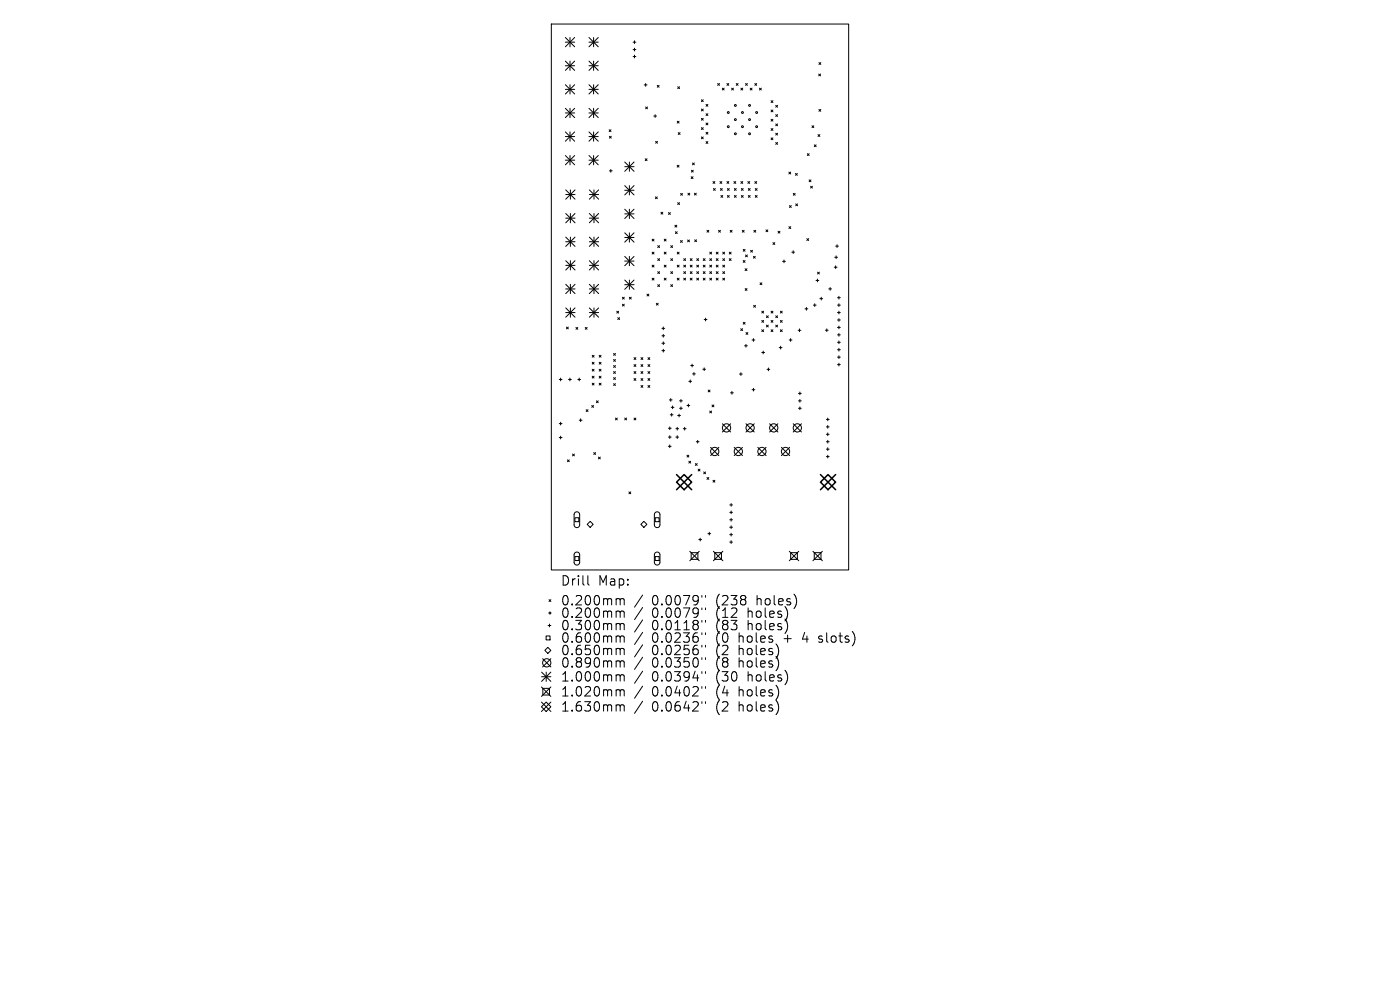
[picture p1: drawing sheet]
<svg xmlns="http://www.w3.org/2000/svg" width="297mm" height="210mm" viewBox="0 0 297 210" stroke-linecap="round" stroke-linejoin="round" font-family="sans-serif">
<defs><g id="words">
<g font-size="2.8">
<text x="118.9" y="124.5">Drill</text>
<text x="126.9" y="124.5">Map:</text>
<text x="118.9" y="128.7">0.200mm</text>
<text x="118.9" y="131.3">0.200mm</text>
<text x="138.3" y="128.7">0.0079&quot;</text>
<text x="138.3" y="131.3">0.0079&quot;</text>
<text x="152" y="128.7">(238</text>
<text x="152" y="131.3">(12</text>
<text x="158.9" y="131.3">holes)</text>
<text x="160.8" y="128.7">holes)</text>
<text x="118.9" y="134">0.300mm</text>
<text x="118.9" y="136.6">0.600mm</text>
<text x="138.3" y="134">0.0118&quot;</text>
<text x="138.3" y="136.6">0.0236&quot;</text>
<text x="152" y="134">(83</text>
<text x="152" y="136.6">(0</text>
<text x="157" y="136.6">holes</text>
<text x="158.9" y="134">holes)</text>
<text x="166.7" y="136.6">+</text>
<text x="170.9" y="136.6">4</text>
<text x="174.5" y="136.6">slots)</text>
<text x="118.9" y="139.3">0.650mm</text>
<text x="118.9" y="141.9">0.890mm</text>
<text x="138.3" y="139.3">0.0256&quot;</text>
<text x="138.3" y="141.9">0.0350&quot;</text>
<text x="152" y="139.3">(2</text>
<text x="152" y="141.9">(8</text>
<text x="157" y="139.3">holes)</text>
<text x="157" y="141.9">holes)</text>
<text x="118.9" y="144.9">1.000mm</text>
<text x="118.9" y="148">1.020mm</text>
<text x="138.3" y="144.9">0.0394&quot;</text>
<text x="138.3" y="148">0.0402&quot;</text>
<text x="152" y="144.9">(30</text>
<text x="152" y="148">(4</text>
<text x="157" y="148">holes)</text>
<text x="158.9" y="144.9">holes)</text>
<text x="118.9" y="151.2">1.630mm</text>
<text x="138.3" y="151.2">0.0642&quot;</text>
<text x="152" y="151.2">(2</text>
<text x="157" y="151.2">holes)</text>
</g>
</g></defs>
<g fill="none" stroke="#000" stroke-width=".21">
<path d="M117 5.1h63v115.8h-63zM119.9 8.9h2M119.9 8l2 1.9M119.9 13l2 1.9M119.9 13.9h2M119.9 18l2 1.9M119.9 19h2M120.9 8v1.9M120.9 13v1.9M120.9 18v1.9M121.9 8l-2 1.9M121.9 13l-2 1.9"/>
<path d="M121.9 18l-2 1.9M124.9 8.9h2M124.9 18l2 1.9M124.9 13.9h2M124.9 19h2M124.9 8l2 1.9M124.9 13l2 1.9M125.9 8v1.9M125.9 13v1.9M125.9 18v1.9M126.9 13l-2 1.9M126.9 18l-2 1.9"/>
<path d="M126.9 8l-2 1.9M134.3 8.9h.6M134.3 10.5h.6M134.3 12h.6M134.6 8.6v.6M134.6 10.2v.6M134.6 11.7v.6M136.7 18h.6M137 17.7v.6M139.4 18.1l.4 .4M139.8 18.1l-.4 .4M143.8 18.4l.4 .4"/>
<path d="M144.2 18.4l-.4 .4M152.2 17.7l.4 .4M152.6 17.7l-.4 .4M153.2 18.7l.4 .4M153.6 18.7l-.4 .4M154.2 17.7l.4 .4M154.6 17.7l-.4 .4M155.2 18.7l.4 .4M155.6 18.7l-.4 .4M156.2 17.7l.4 .4M156.6 17.7l-.4 .4M157.2 18.7l.4 .4"/>
<path d="M157.6 18.7l-.4 .4M158.2 17.7l.4 .4M158.6 17.7l-.4 .4M159.1 18.7l.4 .4M159.5 18.7l-.4 .4M160.1 17.7l.4 .4M160.5 17.7l-.4 .4M161.1 18.7l.4 .4M161.5 18.7l-.4 .4M173.7 15.7l.4 .4M173.7 13.3l.4 .4M174.1 15.7l-.4 .4"/>
<path d="M174.1 13.3l-.4 .4M119.9 23l2 1.9M119.9 24h2M119.9 28l2 2M119.9 29h2M119.9 33l2 2M119.9 34h2M120.9 23v1.9M120.9 28v2M120.9 33v2M121.9 23l-2 1.9M121.9 28l-2 2"/>
<path d="M121.9 33l-2 2M124.9 28l2 2M124.9 23l2 1.9M124.9 24h2M124.9 33l2 2M124.9 29h2M124.9 34h2M125.9 23v1.9M125.9 28v2M125.9 33v2M126.9 23l-2 1.9M126.9 28l-2 2"/>
<path d="M126.9 33l-2 2M129.2 27.5l.4 .4M129.3 28.9l.4 .4M129.3 36.2h.6M129.6 35.9v.6M129.6 27.5l-.4 .4M129.7 28.9l-.4 .4M132.5 34.4l2 1.9M132.5 35.4h2M132.5 39.4l2 1.9M133.5 34.4v1.9M133.5 39.4v1.9"/>
<path d="M134.5 34.4l-2 1.9M134.5 39.4l-2 1.9M136.9 33.7l.4 .4M137 22.7l.4 .4M137.3 33.7l-.4 .4M137.4 22.7l-.4 .4M138.7 24.6h.6M139 24.3v.6M139.1 30l.4 .4M139.5 30l-.4 .4M143.7 35.1l.4 .4M143.7 25.7l.4 .4"/>
<path d="M143.9 28.1l.4 .4M144.1 35.1l-.4 .4M144.1 25.7l-.4 .4M144.3 28.1l-.4 .4M146.6 37.5l.4 .4M146.7 36.1l.4 .4M146.9 34.6l.4 .4M147 37.5l-.4 .4M147.1 36.1l-.4 .4M147.3 34.6l-.4 .4M148.8 21.2l.4 .4M148.8 23.1l.4 .4"/>
<path d="M148.8 25.1l.4 .4M148.8 27.1l.4 .4M148.8 29l.4 .4M149.2 21.2l-.4 .4M149.2 23.1l-.4 .4M149.2 25.1l-.4 .4M149.2 27.1l-.4 .4M149.2 29l-.4 .4M149.8 22.1l.4 .4M149.8 24.1l.4 .4M149.8 26.1l.4 .4M149.8 28.1l.4 .4"/>
<path d="M149.8 30l.4 .4M150.2 22.1l-.4 .4M150.2 24.1l-.4 .4M150.2 26.1l-.4 .4M150.2 28.1l-.4 .4M150.2 30l-.4 .4M151.3 38.5l.4 .4M151.4 40l.4 .4M151.7 38.5l-.4 .4M151.8 40l-.4 .4M152.7 38.5l.4 .4M152.8 40l.4 .4"/>
<path d="M153.1 38.5l-.4 .4M153.2 40l-.4 .4M154.2 38.5l.4 .4M154.3 40l.4 .4M154.6 38.5l-.4 .4M154.7 40l-.4 .4M155.7 38.5l.4 .4M155.8 40l.4 .4M156.1 38.5l-.4 .4M156.2 40l-.4 .4M157.2 38.5l.4 .4M157.3 40l.4 .4"/>
<path d="M157.6 38.5l-.4 .4M157.7 40l-.4 .4M158.7 38.5l.3 .4M158.8 40l.3 .4M159 38.5l-.3 .4M159.1 40l-.3 .4M160.1 38.5l.4 .4M160.2 40l.4 .4M160.5 38.5l-.4 .4M160.6 40l-.4 .4M163.6 21.4l.4 .4M163.6 23.3l.4 .4"/>
<path d="M163.6 27.3l.4 .4M163.6 29.2l.4 .4M163.6 25.3l.4 .4M164 23.3l-.4 .4M164 29.2l-.4 .4M164 21.4l-.4 .4M164 27.3l-.4 .4M164 25.3l-.4 .4M164.6 22.3l.4 .4M164.6 24.3l.4 .4M164.6 28.3l.4 .4M164.6 30.2l.4 .4"/>
<path d="M164.6 26.3l.4 .4M165 22.3l-.4 .4M165 28.3l-.4 .4M165 26.3l-.4 .4M165 24.3l-.4 .4M165 30.2l-.4 .4M167.4 36.5l.3 .4M167.7 36.5l-.3 .4M168.8 36.8l.4 .4M169.2 36.8l-.4 .4M171.3 32.6l.4 .4M171.6 38.2l.4 .4"/>
<path d="M171.7 32.6l-.4 .4M172 39.5l.4 .4M172 38.2l-.4 .4M172.3 26.7l.3 .4M172.4 39.5l-.4 .4M172.6 26.7l-.3 .4M172.7 30.7l.4 .4M173.1 30.7l-.4 .4M173.5 28.6l.4 .3M173.7 23.2l.4 .4M173.9 28.6l-.4 .3M174.1 23.2l-.4 .4"/>
<path d="M120 40.3l2 2M120 41.3h2M120 45.3l2 2M120 46.3h2M120 50.3l2 2M120 51.3h2M120 55.3l2 2M120 56.3h2M121 40.3v2M121 45.3v2M121 50.3v2M121 55.3v2"/>
<path d="M122 40.3l-2 2M122 45.3l-2 2M122 50.3l-2 2M122 55.3l-2 2M125 45.3l2 2M125 41.3h2M125 50.3l2 2M125 46.3h2M125 55.3l2 2M125 51.3h2M125 56.3h2M125 40.3l2 2"/>
<path d="M126 40.3v2M126 45.3v2M126 50.3v2M126 55.3v2M127 40.3l-2 2M127 45.3l-2 2M127 50.3l-2 2M127 55.3l-2 2M132.5 40.4h2M132.5 44.4l2 2M132.5 45.4h2M132.5 49.4l2 2"/>
<path d="M132.5 50.4h2M132.5 54.4l2 2M132.5 55.4h2M132.5 59.4l2 2M133.5 44.4v2M133.5 49.4v2M133.5 54.4v2M133.5 59.4v2M134.5 44.4l-2 2M134.5 49.4l-2 2M134.5 54.4l-2 2M134.5 59.4l-2 2"/>
<path d="M138.3 50.7l.4 .4M138.3 53.5l.4 .4M138.3 56.3l.4 .3M138.3 59l.4 .4M138.7 50.7l-.4 .4M138.7 53.5l-.4 .4M138.7 56.3l-.4 .3M138.7 59l-.4 .4M139 41.8l.4 .4M139.4 41.8l-.4 .4M139.5 52.1l.4 .4M139.5 54.9l.4 .4"/>
<path d="M139.5 57.6l.4 .4M139.9 52.1l-.4 .4M139.9 54.9l-.4 .4M139.9 57.6l-.4 .4M140.2 45l.4 .4M140.6 45l-.4 .4M140.9 53.5l.4 .4M140.9 56.3l.4 .3M140.9 59l.4 .4M140.9 50.7l.4 .4M141.3 50.7l-.4 .4M141.3 53.5l-.4 .4"/>
<path d="M141.3 56.3l-.4 .3M141.3 59l-.4 .4M141.8 45.1l.4 .4M142.2 45.1l-.4 .4M142.3 54.9l.4 .4M142.3 57.6l.4 .4M142.3 52.1l.4 .4M142.7 52.1l-.4 .4M142.7 54.9l-.4 .4M142.7 57.6l-.4 .4M143.2 47.8l.4 .4M143.3 49.2l.4 .3"/>
<path d="M143.6 47.8l-.4 .4M143.7 56.3l.4 .3M143.7 59l.4 .4M143.7 53.5l.4 .4M143.7 49.2l-.4 .3M143.8 43l.4 .4M144.1 53.5l-.4 .4M144.1 56.3l-.4 .3M144.1 59l-.4 .4M144.2 43l-.4 .4M144.4 51l.4 .4M144.4 41l.4 .4"/>
<path d="M144.8 51l-.4 .4M144.8 41l-.4 .4M145.1 57.6l.3 .4M145.1 54.9l.3 .4M145.1 56.3l.3 .3M145.1 59l.3 .4M145.4 54.9l-.3 .4M145.4 57.6l-.3 .4M145.4 56.3l-.3 .3M145.4 59l-.3 .4M145.9 50.9l.4 .4M145.9 41l.4 .4"/>
<path d="M146.3 50.9l-.4 .4M146.3 41l-.4 .4M146.4 59l.4 .4M146.4 56.3l.4 .3M146.4 57.6l.4 .4M146.4 54.9l.4 .4M146.8 56.3l-.4 .3M146.8 54.9l-.4 .4M146.8 57.6l-.4 .4M146.8 59l-.4 .4M147.3 41l.4 .4M147.4 50.9l.4 .4"/>
<path d="M147.7 41l-.4 .4M147.8 50.9l-.4 .4M147.8 59l.4 .4M147.8 56.3l.4 .3M147.8 54.9l.4 .4M147.8 57.6l.4 .4M148.2 54.9l-.4 .4M148.2 56.3l-.4 .3M148.2 57.6l-.4 .4M148.2 59l-.4 .4M149.2 57.6l.4 .4M149.2 56.3l.4 .3"/>
<path d="M149.2 59l.4 .4M149.2 54.9l.4 .4M149.6 54.9l-.4 .4M149.6 56.3l-.4 .3M149.6 57.6l-.4 .4M149.6 59l-.4 .4M150 48.9l.4 .4M150.4 48.9l-.4 .4M150.6 59l.4 .4M150.6 57.6l.4 .4M150.6 56.3l.4 .3M150.6 53.5l.4 .4"/>
<path d="M150.6 54.9l.4 .4M151 53.5l-.4 .4M151 54.9l-.4 .4M151 56.3l-.4 .3M151 57.6l-.4 .4M151 59l-.4 .4M152 59l.3 .4M152 57.6l.3 .4M152 56.3l.3 .3M152 53.5l.3 .4M152 54.9l.3 .4M152.3 53.5l-.3 .4"/>
<path d="M152.3 54.9l-.3 .4M152.3 56.3l-.3 .3M152.3 57.6l-.3 .4M152.3 59l-.3 .4M152.4 48.9l.4 .4M152.8 48.9l-.4 .4M152.9 41.5l.4 .4M153.3 41.5l-.4 .4M153.3 59l.4 .4M153.3 57.6l.4 .4M153.3 54.9l.4 .4M153.3 56.3l.4 .3"/>
<path d="M153.3 53.5l.4 .4M153.7 53.5l-.4 .4M153.7 54.9l-.4 .4M153.7 56.3l-.4 .3M153.7 57.6l-.4 .4M153.7 59l-.4 .4M154.3 41.5l.4 .4M154.7 54.9l.4 .4M154.7 41.5l-.4 .4M154.7 53.5l.4 .4M154.9 48.9l.4 .4M155.1 53.5l-.4 .4"/>
<path d="M155.1 54.9l-.4 .4M155.3 48.9l-.4 .4M155.8 41.5l.4 .4M156.2 41.5l-.4 .4M157.3 41.5l.4 .4M157.5 48.9l.4 .4M157.7 41.5l-.4 .4M157.7 52.9l.4 .4M157.7 55.3l.4 .4M157.9 48.9l-.4 .4M158.1 52.9l-.4 .4M158.1 55.3l-.4 .4"/>
<path d="M158.1 57l.4 .4M158.2 54.1l.4 .4M158.5 57l-.4 .4M158.6 54.1l-.4 .4M158.8 41.5l.3 .4M159.1 41.5l-.3 .4M159.2 53.1l.4 .4M159.6 53.1l-.4 .4M159.8 54.4l.4 .4M159.9 48.9l.4 .4M160.2 41.5l.4 .4M160.2 54.4l-.4 .4"/>
<path d="M160.3 48.9l-.4 .4M160.6 41.5l-.4 .4M161.2 60l.4 .4M161.6 60l-.4 .4M162.5 48.8l.4 .4M162.9 48.8l-.4 .4M164 51.5l.4 .4M164.4 51.5l-.4 .4M165.1 49.1l.4 .4M165.5 49.1l-.4 .4M166 55.4h.6M166.3 55.1v.6"/>
<path d="M167.4 48.1l.4 .4M167.5 43.6l.4 .4M167.8 48.1l-.4 .4M167.9 43.6l-.4 .4M168 53.5h.6M168.3 53.2v.6M168.3 41l.4 .4M168.7 41l-.4 .4M168.8 43.3l.4 .3M169.2 43.3l-.4 .3M171.2 50.6l.4 .4M171.6 50.6l-.4 .4"/>
<path d="M173.1 59.5h.6M173.4 59.2v.6M173.4 57.7l.4 .4M173.8 57.7l-.4 .4M177 56.7h.6M177.1 54.6h.6M177.3 56.4v.6M177.3 52.2h.6M177.4 54.3v.6M177.6 51.9v.6M120 65.3l2 2M120 61.3h2"/>
<path d="M120 66.3h2M120 60.3l2 2M120.2 69.4l.4 .4M120.6 69.4l-.4 .4M121 60.3v2M121 65.3v2M122 60.3l-2 2M122 65.3l-2 2M122.2 69.5l.4 .4M122.6 69.5l-.4 .4M124.2 69.5l.4 .4M124.6 69.5l-.4 .4"/>
<path d="M125 61.3h2M125 66.3h2M125 60.3l2 2M125 65.3l2 2M125.6 75.4l.4 .4M125.6 76.8l.4 .4M125.6 78.3l.4 .4M125.6 79.8l.4 .4M126 60.3v2M126 65.3v2M126 75.4l-.4 .4M126 76.8l-.4 .4"/>
<path d="M126 78.3l-.4 .4M126 79.8l-.4 .4M127 60.3l-2 2M127 65.3l-2 2M127.1 76.8l.4 .4M127.1 78.3l.4 .4M127.1 79.8l.4 .4M127.1 75.4l.4 .4M127.5 75.4l-.4 .4M127.5 76.8l-.4 .4M127.5 78.3l-.4 .4M127.5 79.8l-.4 .4"/>
<path d="M130.2 75l.4 .4M130.2 76.3l.4 .4M130.2 77.5l.4 .4M130.2 78.8l.4 .4M130.6 75l-.4 .4M130.6 76.3l-.4 .4M130.6 77.5l-.4 .4M130.6 78.8l-.4 .4M130.8 66l.4 .4M131.1 67.4l.4 .4M131.2 66l-.4 .4M131.5 67.4l-.4 .4"/>
<path d="M132 63.1l.4 .3M132 64.5l.4 .4M132.4 63.1l-.4 .3M132.4 64.5l-.4 .4M132.5 60.4h2M133.5 63.1l.4 .3M133.9 63.1l-.4 .3M134.5 75.9l.4 .4M134.5 77.3l.4 .4M134.5 78.8l.4 .4M134.9 75.9l-.4 .4M134.9 77.3l-.4 .4"/>
<path d="M134.9 78.8l-.4 .4M136 77.3l.4 .4M136 78.8l.4 .4M136 75.9l.4 .4M136.4 75.9l-.4 .4M136.4 77.3l-.4 .4M136.4 78.8l-.4 .4M137.3 62.4l.4 .4M137.5 78.8l.4 .4M137.5 77.3l.4 .4M137.5 75.9l.4 .4M137.7 62.4l-.4 .4"/>
<path d="M137.9 75.9l-.4 .4M137.9 77.3l-.4 .4M137.9 78.8l-.4 .4M139.2 64.3l.4 .4M139.5 60.4l.4 .4M139.6 64.3l-.4 .4M139.9 60.4l-.4 .4M140.4 69.7h.6M140.4 71.2h.6M140.4 72.8h.6M140.4 74.4h.6M140.7 69.4v.6"/>
<path d="M140.7 70.9v.6M140.7 72.5v.6M140.7 74.1v.6M142.3 60.4l.4 .4M142.7 60.4l-.4 .4M146.5 77.5h.6M146.8 77.2v.6M146.9 79.3h.6M147.2 79v.6M149.1 78.3h.6M149.4 78v.6M149.4 67.8h.6"/>
<path d="M149.7 67.5v.6M156.9 79.3h.6M157.1 69.7l.4 .4M157.2 79.1v.5M157.5 69.7l-.4 .4M157.7 68.4l.4 .4M158 73.4h.5M158.1 68.4l-.4 .4M158.1 61.2l.4 .4M158.2 73.1v.5M158.3 70.5l.4 .4M158.5 61.2l-.4 .4"/>
<path d="M158.7 70.5l-.4 .4M159.5 72.1h.6M159.8 71.8v.6M159.9 64.8l.4 .4M160.3 64.8l-.4 .4M161.6 66l.4 .4M161.6 68l.4 .4M161.6 70l.4 .3M161.6 74.8h.6M161.9 74.5v.6M162 66l-.4 .4M162 68l-.4 .4"/>
<path d="M162 70l-.4 .3M162.6 67l.4 .4M162.6 69l.4 .4M162.7 78.4h.6M163 67l-.4 .4M163 69l-.4 .4M163 78.1v.5M163.6 68l.4 .4M163.6 70l.4 .3M163.6 66l.4 .4M164 66l-.4 .4M164 68l-.4 .4"/>
<path d="M164 70l-.4 .3M164.6 69l.4 .4M164.6 67l.4 .4M165 67l-.4 .4M165 69l-.4 .4M165.3 73.7h.6M165.6 70l.3 .3M165.6 68l.3 .4M165.6 66l.3 .4M165.6 73.4v.6M165.9 66l-.3 .4M165.9 68l-.3 .4"/>
<path d="M165.9 70l-.3 .3M167.4 72.1h.6M167.7 71.8v.6M169.3 70.1h.6M169.6 69.8v.6M170.8 65.5h.6M171.1 65.2v.6M172.5 64.7h.6M172.8 64.4v.6M173.9 63.3h.6M174.2 63.1v.5M175.1 70h.6"/>
<path d="M175.4 69.8v.5M175.8 61.3h.6M176.1 61v.6M177.7 64.7h.6M177.7 63.1h.6M177.7 66.3h.6M177.7 67.9h.6M177.7 69.5h.6M177.7 71h.6M177.7 72.6h.6M177.7 74.2h.6M177.7 75.8h.6"/>
<path d="M177.7 77.3h.6M178 62.9v.5M178 64.4v.6M178 66v.6M178 67.6v.6M178 69.2v.6M178 70.7v.6M178 72.3v.6M178 73.9v.6M178 75.5v.6M178 77v.6M118.6 80.5h.6"/>
<path d="M118.6 89.9h.6M118.6 92.8h.6M118.9 80.2v.6M118.9 89.6v.6M118.9 92.5v.6M120.4 97.5l.4 .4M120.6 80.5h.6M120.8 97.5l-.4 .4M120.9 80.2v.6M121.5 96.3l.4 .4M121.9 96.3l-.4 .4M122.6 80.5h.6"/>
<path d="M122.9 80.2v.6M122.9 89.1h.6M123.2 88.8v.6M124.4 86.9l.3 .4M124.7 86.9l-.3 .4M125.5 86l.4 .4M125.6 81.3l.4 .4M125.9 86l-.4 .4M126 96l.4 .4M126 81.3l-.4 .4M126.4 96l-.4 .4M126.5 85l.4 .4"/>
<path d="M126.9 85l-.4 .4M127 97l.4 .4M127.1 81.3l.4 .4M127.4 97l-.4 .4M127.5 81.3l-.4 .4M130.2 80.1l.4 .4M130.2 81.4l.4 .4M130.6 81.4l-.4 .4M130.6 80.1l-.4 .4M130.6 88.7l.4 .4M131 88.7l-.4 .4M132.5 88.7l.4 .4"/>
<path d="M132.9 88.7l-.4 .4M134.5 88.7l.4 .4M134.5 80.3l.4 .4M134.9 80.3l-.4 .4M134.9 88.7l-.4 .4M136 80.3l.4 .4M136 81.8l.4 .4M136.4 81.8l-.4 .4M136.4 80.3l-.4 .4M137.5 80.3l.4 .4M137.5 81.8l.4 .4M137.9 80.3l-.4 .4"/>
<path d="M137.9 81.8l-.4 .4M141.8 94.7h.6M141.8 90.8h.6M141.8 92.7h.6M142 84.8h.6M142.1 94.4v.6M142.1 90.6v.5M142.1 92.4v.6M142.2 88h.6M142.3 84.5v.6M142.4 86.4h.6M142.5 87.7v.6"/>
<path d="M142.7 86.1v.6M143.4 92.7h.6M143.4 90.9h.6M143.7 90.6v.6M143.7 92.4v.6M143.8 88.1h.6M144.1 87.8v.6M144.2 85h.6M144.2 86.6h.6M144.5 84.7v.6M144.5 86.3v.6M145 90.9h.5"/>
<path d="M145.2 90.6v.6M145.7 96.6l.4 .4M145.7 86h.6M146 85.7v.6M146.1 96.6l-.4 .4M146.1 97.8l.4 .4M146.1 80.9h.6M146.4 80.6v.6M146.5 97.8l-.4 .4M147.5 98.3l.4 .4M147.7 93.7h.6M147.9 98.3l-.4 .4"/>
<path d="M148 93.4v.6M148.1 99.5l.4 .4M148.5 99.5l-.4 .4M150.2 82.7l.4 .4M150.6 87.2l.4 .4M150.6 82.7l-.4 .4M150.7 94.9l1.8 1.8M151 87.2l-.4 .4M151.1 85.9l.3 .4M151.4 85.9l-.3 .4M152.5 94.9l-1.8 1.8M153.3 89.9l1.7 1.7"/>
<path d="M155 83.3h.6M155 89.9l-1.7 1.7M155.3 83v.6M155.8 94.9l1.7 1.8M157.5 94.9l-1.7 1.8M158.3 89.9l1.7 1.7M159.5 82.7h.6M159.8 82.4v.6M160 89.9l-1.7 1.7M160.8 94.9l1.7 1.8M162.5 94.9l-1.7 1.8M163.3 89.9l1.7 1.7"/>
<path d="M165 89.9l-1.7 1.7M165.8 94.9l1.7 1.8M167.5 94.9l-1.7 1.8M168.3 89.9l1.7 1.7M169.4 85h.6M169.4 86.6h.6M169.4 83.5h.6M169.7 83.2v.5M169.7 84.7v.6M169.7 86.3v.6M170 89.9l-1.7 1.7M175.3 93.7h.6"/>
<path d="M175.3 89h.6M175.3 90.5h.6M175.3 92.1h.6M175.3 95.3h.6M175.3 96.9h.6M175.6 88.7v.6M175.6 90.3v.5M175.6 91.8v.6M175.6 93.4v.6M175.6 95v.6M175.6 96.6v.6M122 109.8h.8v.9h-.8z"/>
<path d="M122 108.7l.6-.1 .4 .5v2.3l-.2 .3-.3 .2-.5-.1-.2-.4v-2.3zM122 118.1h.8v.8h-.8zM122 117.3l.6-.2 .4 .5v1.8l-.2 .3-.3 .2-.5-.1-.2-.4v-1.8zM124.6 111.2l.6-.6 .6 .6-.6 .7zM133.4 104.3l.4 .4M133.8 104.3l-.4 .4M136 111.2l.6-.6 .6 .6-.6 .7zM139 109.8h.8v.9h-.8zM139 108.7l.6-.1 .4 .5v2.3l-.2 .3-.3 .2-.4-.1-.3-.4v-2.3zM139 118.1h.8v.8h-.8zM139 117.3l.6-.2 .4 .5v1.8l-.2 .3-.3 .2-.4-.1-.3-.4v-1.8zM146.3 116.9l2 2.1"/>
<path d="M146.6 117.2h1.4v1.5h-1.4zM148.2 114.5h.6M148.3 116.9l-2 2.1M148.5 114.2v.6M149.3 100.1l.4 .4M149.7 100.1l-.4 .4M150 101.3l.4 .4M150.2 113.2h.6M150.4 101.3l-.4 .4M150.5 112.9v.6M151.3 101.9l.4 .4M151.3 116.9l2.1 2.1"/>
<path d="M151.6 117.2h1.5v1.5h-1.5zM151.7 101.9l-.4 .4M153.4 116.9l-2.1 2.1M154.8 107.1h.6M154.8 108.7h.6M154.8 110.3h.6M154.8 111.8h.6M154.8 113.4h.6M154.8 115h.6M155.1 106.8v.6M155.1 108.4v.6M155.1 110v.6"/>
<path d="M155.1 111.5v.6M155.1 113.1v.6M155.1 114.7v.6M167.4 116.9l2.1 2.1M167.7 117.2h1.5v1.5h-1.5zM169.5 116.9l-2.1 2.1M172.5 116.9l2 2.1M172.7 117.2h1.5v1.5h-1.5zM174.5 116.9l-2 2.1M115.1 139.7l1.8 1.8M115.6 138l.6-.7 .7 .7-.7 .6zM115.9 134.9h.8v.8h-.8z"/>
<path d="M116.3 132.7h.6M116.5 127.2l.4 .4M116.6 132.4v.6M116.9 127.2l-.4 .4M116.9 139.7l-1.8 1.8M124.7 122.1v1.7l.3 .3M131 127l.5 .1 .1 .2M131 129.6h.3l.3 .3M131 132.3h.3l.3 .3M131 134.9h.3l.3 .3M131 137.5l.5 .1 .1 .2M131.6 127.3l.3-.3 .4 .1 .1 1.2"/>
<path d="M131.6 127.3v1M131.6 129.9v1.1M131.6 132.6v1M131.6 135.2v1M131.6 137.8v1.1M131.6 129.9l.3-.3 .4 .1 .1 1.3M131.6 132.6l.3-.3 .4 .1 .1 1.2M131.6 135.2l.3-.3 .4 .1 .1 1.2M131.6 137.8l.3-.3 .4 .1 .1 1.3M136.3 126.2l-1.7 2.6M136.3 128.9l-1.7 2.5M136.3 131.5l-1.7 2.6"/>
<path d="M136.3 134.1l-1.7 2.6M136.3 136.8l-1.7 2.6M136.3 139.4l-1.7 2.6M148.9 126.3v.4M148.9 129v.3M148.9 131.6v.4M148.9 134.2v.4M148.9 136.9v.4M148.9 139.5v.4M149.7 126.3v.4M149.7 129v.3M149.7 131.6v.4"/>
<path d="M149.7 134.2v.4M149.7 136.9v.4M149.7 139.5v.4M173.7 136.1l.2 .1M173.8 135v.5M114.9 149.9l1-1 1 1-1 1zM114.9 145.7l2 2M114.9 148.9l2 2M114.9 142.6l2 1.9M114.9 143.6h2M115.2 146h1.4v1.4h-1.4zM115.9 142.6v1.9"/>
<path d="M116.9 142.6l-2 1.9M116.9 145.7l-2 2M116.9 148.9l-2 2M131 140.2l.5 .1 .1 .2M131 143.1l.5 .1 .1 .2M131 146.3l.5 .1 .1 .2M131 149.5h.3l.3 .3M131.6 140.5v1M131.6 143.4v1.1M131.6 146.6v1M131.6 149.8v1M131.6 140.5l.3-.3 .4 .1 .1 1.2"/>
<path d="M131.6 143.4l.3-.3 .4 .1 .1 1.3M131.6 146.6l.3-.3 .4 .1 .1 1.2M131.6 149.8l.3-.3 .4 .1 .1 1.2M136.3 142.4l-1.7 2.5M136.3 145.5l-1.7 2.6M136.3 148.7l-1.7 2.6M148.9 142.5v.4M148.9 145.6v.4M148.9 148.8v.4M149.7 142.5v.4M149.7 145.6v.4M149.7 148.8v.4"/>
<circle cx="154.5" cy="23.9" r=".2"/>
<circle cx="154.5" cy="26.9" r=".2"/>
<circle cx="156" cy="25.4" r=".2"/>
<circle cx="156" cy="22.4" r=".2"/>
<circle cx="156" cy="28.4" r=".2"/>
<circle cx="157.5" cy="23.9" r=".2"/>
<circle cx="157.5" cy="26.9" r=".2"/>
<circle cx="159" cy="22.4" r=".2"/>
<circle cx="159" cy="25.4" r=".2"/>
<circle cx="159" cy="28.4" r=".2"/>
<circle cx="160.5" cy="23.9" r=".2"/>
<circle cx="160.5" cy="26.9" r=".2"/>
<circle cx="151.6" cy="95.8" r=".88"/>
<circle cx="154.1" cy="90.8" r=".88"/>
<circle cx="156.6" cy="95.8" r=".88"/>
<circle cx="159.1" cy="90.8" r=".88"/>
<circle cx="161.6" cy="95.8" r=".88"/>
<circle cx="164.1" cy="90.8" r=".88"/>
<circle cx="166.6" cy="95.8" r=".88"/>
<circle cx="169.1" cy="90.8" r=".88"/>
<circle cx="116.7" cy="130" r=".2"/>
<circle cx="116" cy="140.6" r=".88"/>
</g>
<path d="M143.5 102.3l1.6-1.6 1.6 1.6-1.6 1.6zM143.5 100.7l3.2 3.2M146.7 100.7l-3.2 3.2M174.1 102.3l1.6-1.6 1.6 1.6-1.6 1.6zM174.1 100.7l3.2 3.2M177.3 100.7l-3.2 3.2" fill="none" stroke="#000" stroke-width=".32"/>
<use href="#words"/>
</svg>
